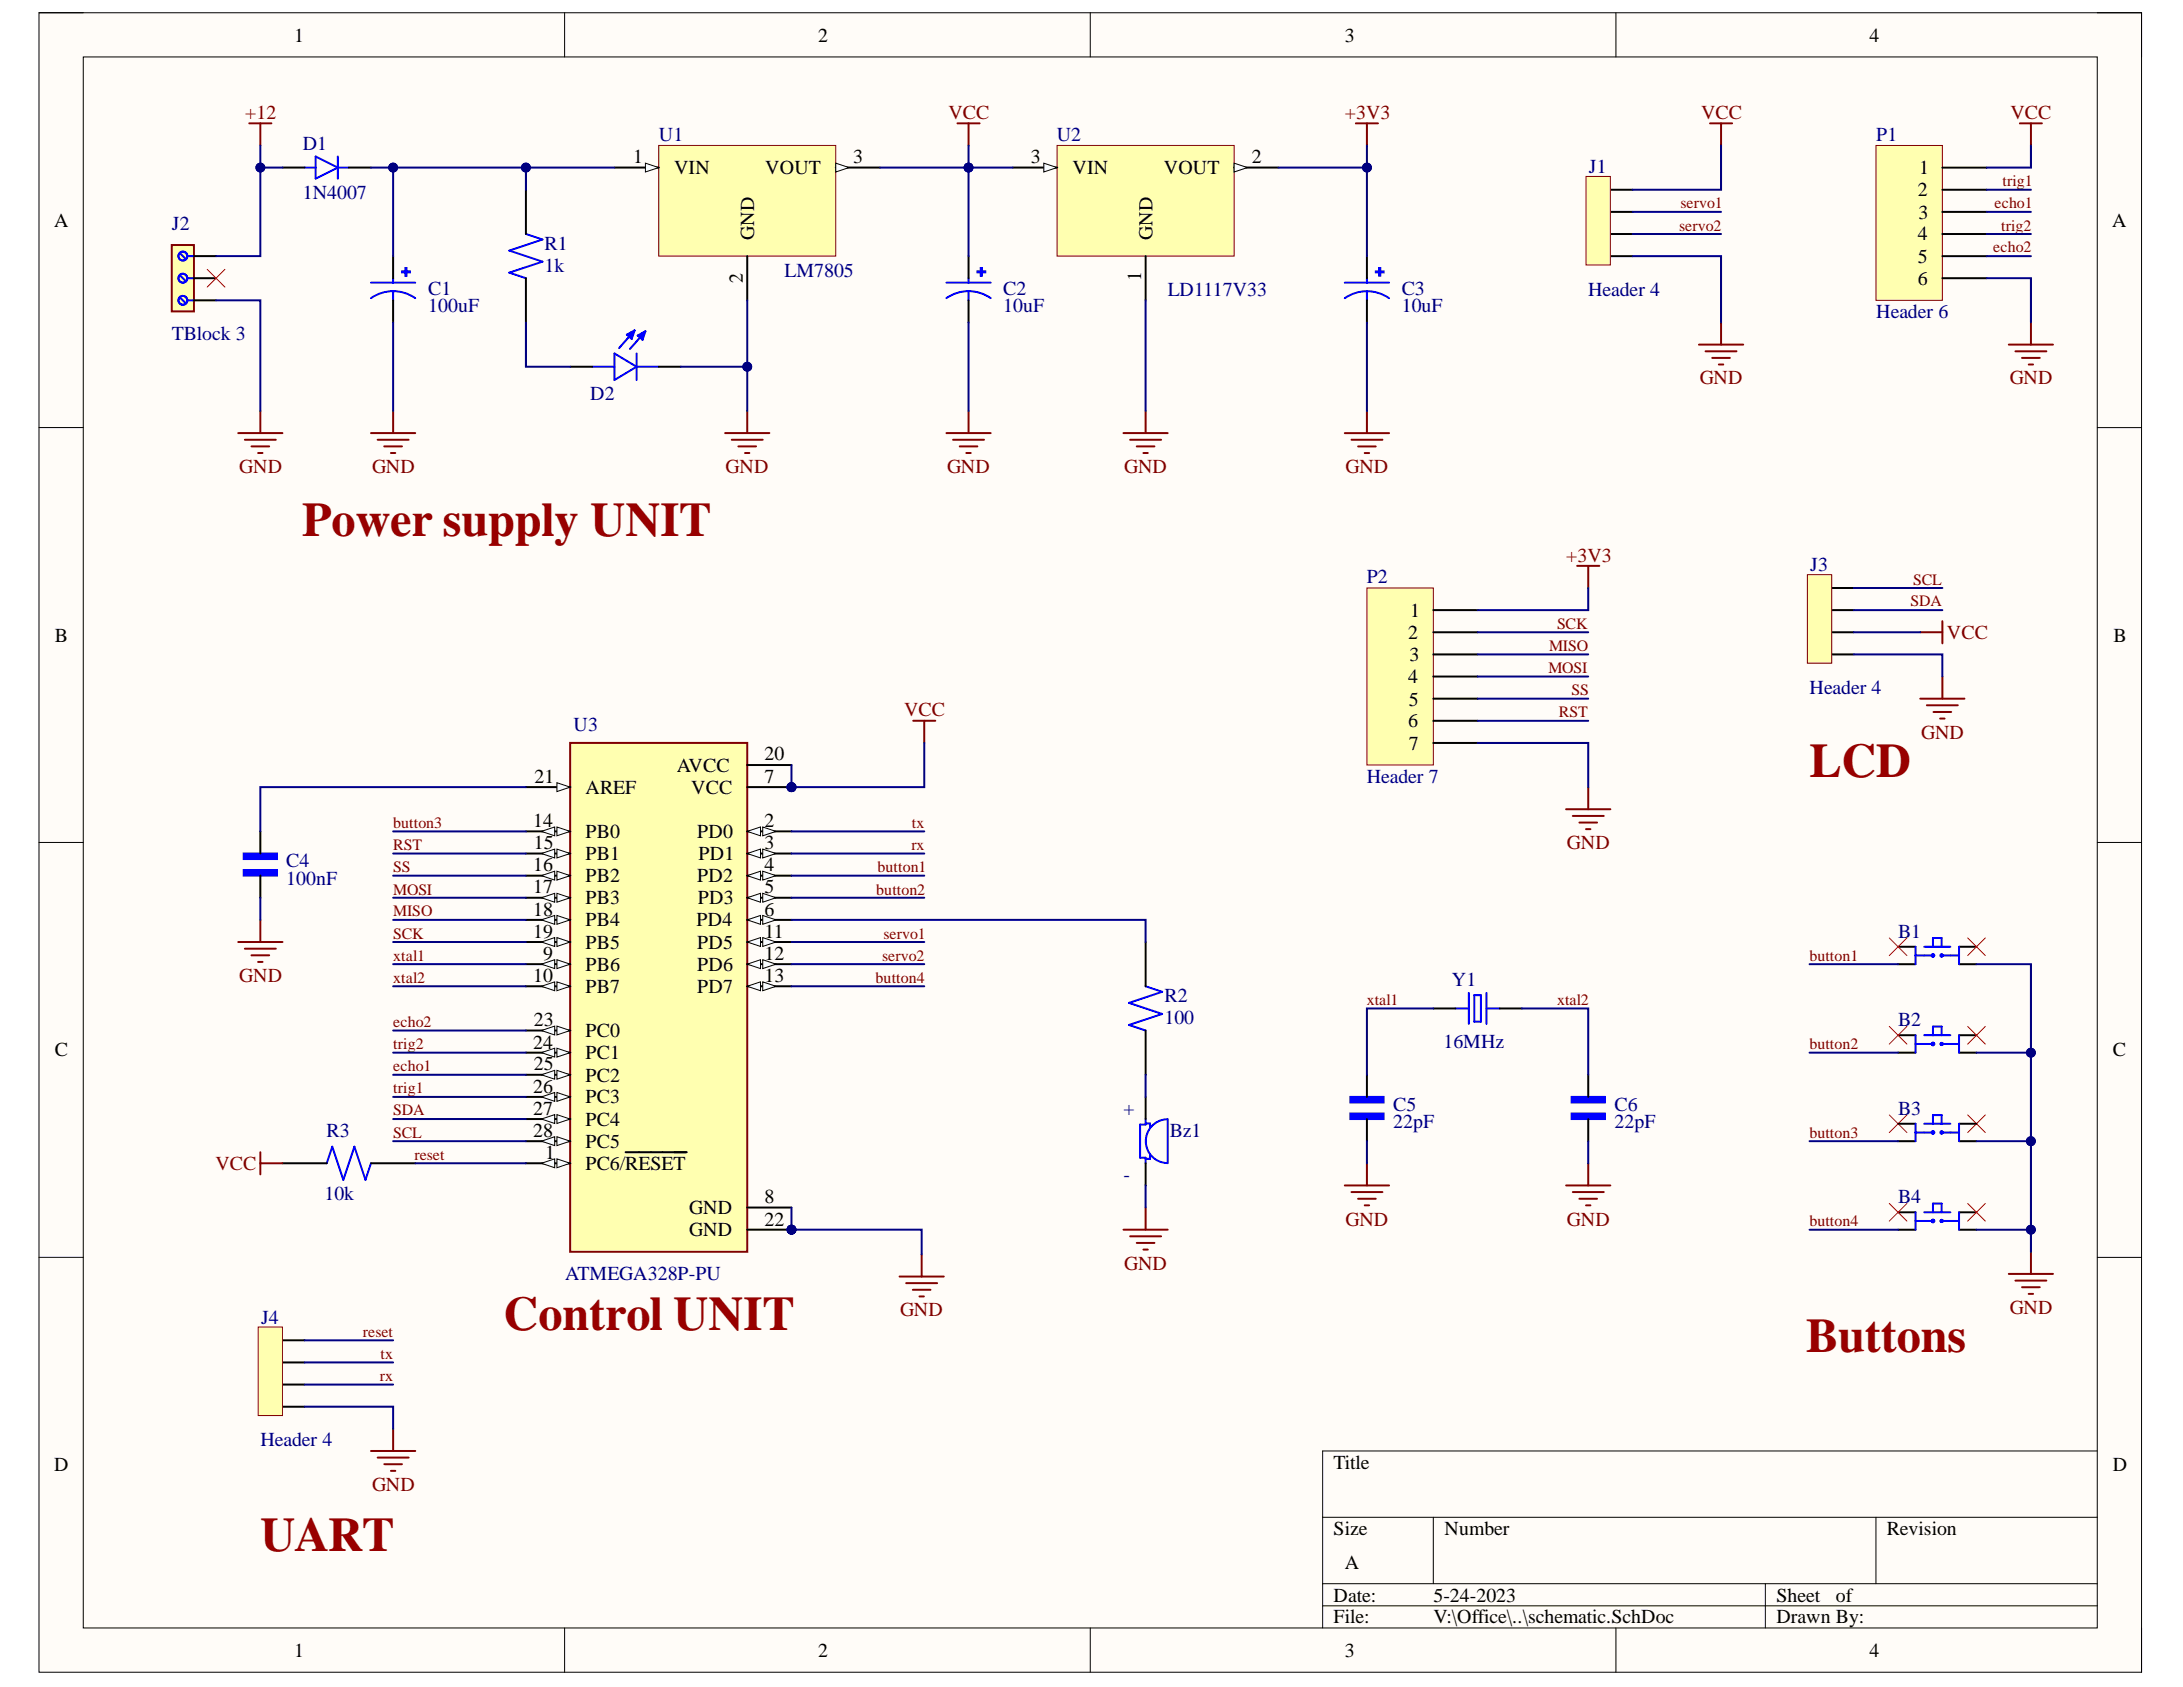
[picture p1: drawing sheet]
<svg xmlns="http://www.w3.org/2000/svg" width="279mm" height="216mm" viewBox="0 0 279 216" stroke-linecap="round" stroke-linejoin="round" font-family="sans-serif">
<defs><g id="words">
<g font-size="6.2" fill="#980000">
<text x="38.7" y="68.6">Power supply UNIT</text>
<text x="231.6" y="99.4">LCD</text>
<text x="64.5" y="170.2">Control UNIT</text>
<text x="231.2" y="173">Buttons</text>
<text x="33.3" y="198.5">UART</text>
</g>
<g font-size="2.5">
<text x="37.6" y="5.3">1</text>
<text x="104.7" y="5.3">2</text>
<text x="172.1" y="5.3">3</text>
<text x="239.3" y="5.3">4</text>
<text x="81" y="20.9">1</text>
<text x="86.3" y="22.3">VIN</text>
<text x="97.9" y="22.3">VOUT</text>
<text x="109.2" y="20.9">3</text>
<text x="132" y="20.9">3</text>
<text x="137.3" y="22.3">VIN</text>
<text x="149" y="22.3">VOUT</text>
<text x="160.2" y="20.9">2</text>
<text x="245.6" y="22.3">1</text>
<text x="6.9" y="29">A</text>
<text x="245.5" y="25.1">2</text>
<text x="245.5" y="28">3</text>
<text x="270.3" y="29">A</text>
<text x="96.5" y="30.8" transform="rotate(-90 96.5 30.8)">GND</text>
<text x="147.5" y="30.8" transform="rotate(-90 147.5 30.8)">GND</text>
<text x="245.5" y="30.8">4</text>
<text x="245.5" y="33.6">5</text>
<text x="95.1" y="36.2" transform="rotate(-90 95.1 36.2)">2</text>
<text x="146.1" y="36" transform="rotate(-90 146.1 36)">1</text>
<text x="245.5" y="36.4">6</text>
<text x="7" y="82.1">B</text>
<text x="180.2" y="81.8">2</text>
<text x="180.5" y="79">1</text>
<text x="270.5" y="82.1">B</text>
<text x="180.2" y="87.4">4</text>
<text x="180.4" y="84.6">3</text>
<text x="180.2" y="93.1">6</text>
<text x="180.3" y="90.3">5</text>
<text x="180.3" y="96">7</text>
<text x="68.4" y="100.2">21</text>
<text x="74.9" y="101.6">AREF</text>
<text x="86.6" y="98.8">AVCC</text>
<text x="88.5" y="101.6">VCC</text>
<text x="97.9" y="97.3">20</text>
<text x="97.9" y="100.2">7</text>
<text x="68.3" y="105.9">14</text>
<text x="74.9" y="107.3">PB0</text>
<text x="89.2" y="107.3">PD0</text>
<text x="97.9" y="105.9">2</text>
<text x="68.3" y="111.5">16</text>
<text x="68.3" y="108.7">15</text>
<text x="74.9" y="110.1">PB1</text>
<text x="74.9" y="112.9">PB2</text>
<text x="89.2" y="112.9">PD2</text>
<text x="89.4" y="110.1">PD1</text>
<text x="97.9" y="108.7">3</text>
<text x="97.9" y="111.5">4</text>
<text x="68.3" y="114.3">17</text>
<text x="68.3" y="117.2">18</text>
<text x="68.3" y="120">19</text>
<text x="74.9" y="115.8">PB3</text>
<text x="74.9" y="118.5">PB4</text>
<text x="89.2" y="118.5">PD4</text>
<text x="89.3" y="115.8">PD3</text>
<text x="97.9" y="114.3">5</text>
<text x="97.9" y="117.2">6</text>
<text x="97.9" y="120">11</text>
<text x="68.3" y="125.6">10</text>
<text x="69.5" y="122.9">9</text>
<text x="74.9" y="121.4">PB5</text>
<text x="74.9" y="124.2">PB6</text>
<text x="89.2" y="121.4">PD5</text>
<text x="89.2" y="124.2">PD6</text>
<text x="97.9" y="122.9">12</text>
<text x="97.9" y="125.6">13</text>
<text x="68.3" y="131.3">23</text>
<text x="74.9" y="127.1">PB7</text>
<text x="89.2" y="127.1">PD7</text>
<text x="7" y="135.2">C</text>
<text x="68.3" y="134.2">24</text>
<text x="68.3" y="137">25</text>
<text x="74.9" y="132.8">PC0</text>
<text x="74.9" y="135.5">PC1</text>
<text x="270.4" y="135.2">C</text>
<text x="68.3" y="139.9">26</text>
<text x="68.3" y="142.6">27</text>
<text x="74.9" y="138.4">PC2</text>
<text x="74.9" y="141.2">PC3</text>
<text x="68.3" y="145.5">28</text>
<text x="69.8" y="148.3">1</text>
<text x="74.9" y="144.1">PC4</text>
<text x="74.9" y="146.9">PC5</text>
<text x="74.9" y="149.7">PC6/RESET</text>
<text x="88.2" y="155.4">GND</text>
<text x="97.9" y="154">8</text>
<text x="88.2" y="158.2">GND</text>
<text x="97.9" y="156.8">22</text>
<text x="6.9" y="188.3">D</text>
<text x="170.7" y="188">Title</text>
<text x="270.4" y="188.3">D</text>
<text x="170.7" y="196.4">Size</text>
<text x="184.9" y="196.4">Number</text>
<text x="241.5" y="196.4">Revision</text>
<text x="172.1" y="200.7">A</text>
<text x="170.7" y="205">Date:</text>
<text x="170.7" y="207.8">File:</text>
<text x="183.5" y="205">5-24-2023</text>
<text x="183.5" y="207.8">V:\Office\..\schematic.SchDoc</text>
<text x="227.4" y="205">Sheet</text>
<text x="227.4" y="207.8">Drawn By:</text>
<text x="235" y="205">of</text>
<text x="37.6" y="212.1">1</text>
<text x="104.7" y="212.1">2</text>
<text x="172.1" y="212.1">3</text>
<text x="239.3" y="212.1">4</text>
</g>
<g font-size="2.5" fill="#800000">
<text x="31.4" y="15.2">+12</text>
<text x="121.4" y="15.2">VCC</text>
<text x="172.1" y="15.2">+3V3</text>
<text x="217.7" y="15.2">VCC</text>
<text x="257.3" y="15.2">VCC</text>
<text x="217.5" y="49.2">GND</text>
<text x="257.2" y="49.2">GND</text>
<text x="30.6" y="60.5">GND</text>
<text x="47.6" y="60.5">GND</text>
<text x="92.9" y="60.5">GND</text>
<text x="121.2" y="60.5">GND</text>
<text x="143.9" y="60.5">GND</text>
<text x="172.2" y="60.5">GND</text>
<text x="200.5" y="71.9">+3V3</text>
<text x="249.2" y="81.8">VCC</text>
<text x="115.7" y="91.7">VCC</text>
<text x="245.9" y="94.5">GND</text>
<text x="200.5" y="108.7">GND</text>
<text x="30.6" y="125.6">GND</text>
<text x="27.6" y="149.7">VCC</text>
<text x="172.2" y="156.8">GND</text>
<text x="200.5" y="156.8">GND</text>
<text x="143.9" y="162.5">GND</text>
<text x="115.2" y="168.4">GND</text>
<text x="257.2" y="168.2">GND</text>
<text x="47.6" y="190.8">GND</text>
</g>
<g font-size="2.5" fill="#000080">
<text x="38.7" y="19.2">D1</text>
<text x="84.3" y="18.1">U1</text>
<text x="135.2" y="18.1">U2</text>
<text x="203.3" y="22.1">J1</text>
<text x="240.1" y="18.1">P1</text>
<text x="22" y="29.4">J2</text>
<text x="38.7" y="25.4">1N4007</text>
<text x="69.7" y="32">R1</text>
<text x="69.7" y="34.7">1k</text>
<text x="100.4" y="35.4">LM7805</text>
<text x="54.8" y="37.8">C1</text>
<text x="54.8" y="40">100uF</text>
<text x="128.4" y="37.8">C2</text>
<text x="128.4" y="40">10uF</text>
<text x="149.5" y="37.9">LD1117V33</text>
<text x="179.4" y="37.8">C3</text>
<text x="179.4" y="40">10uF</text>
<text x="203.3" y="37.9">Header 4</text>
<text x="240.1" y="40.8">Header 6</text>
<text x="22" y="43.5">TBlock 3</text>
<text x="75.5" y="51.2">D2</text>
<text x="174.9" y="74.7">P2</text>
<text x="231.7" y="73.1">J3</text>
<text x="231.6" y="88.9">Header 4</text>
<text x="73.4" y="93.6">U3</text>
<text x="174.9" y="100.2">Header 7</text>
<text x="36.6" y="111">C4</text>
<text x="36.6" y="113.2">100nF</text>
<text x="242.9" y="120">B1</text>
<text x="149" y="128.2">R2</text>
<text x="149" y="131.1">100</text>
<text x="185.8" y="126.2">Y1</text>
<text x="242.9" y="131.3">B2</text>
<text x="184.7" y="134.1">16MHz</text>
<text x="143.8" y="142.6">+</text>
<text x="178.3" y="142.1">C5</text>
<text x="206.6" y="142.1">C6</text>
<text x="242.9" y="142.6">B3</text>
<text x="41.8" y="145.5">R3</text>
<text x="149.7" y="145.5">Bz1</text>
<text x="178.3" y="144.3">22pF</text>
<text x="206.6" y="144.3">22pF</text>
<text x="41.5" y="153.6">10k</text>
<text x="143.8" y="151.2">-</text>
<text x="242.9" y="154">B4</text>
<text x="72.3" y="163.8">ATMEGA328P-PU</text>
<text x="33.4" y="169.4">J4</text>
<text x="33.3" y="185.1">Header 4</text>
</g>
<g font-size="2" fill="#800000">
<text x="256.3" y="23.8">trig1</text>
<text x="214.9" y="29.5">servo2</text>
<text x="215.1" y="26.6">servo1</text>
<text x="255.3" y="26.6">echo1</text>
<text x="256.1" y="29.5">trig2</text>
<text x="255.1" y="32.3">echo2</text>
<text x="244.5" y="77.6">SDA</text>
<text x="244.9" y="74.8">SCL</text>
<text x="198.3" y="83.3">MISO</text>
<text x="199.3" y="80.5">SCK</text>
<text x="198.2" y="86.2">MOSI</text>
<text x="201.1" y="88.9">SS</text>
<text x="199.5" y="91.8">RST</text>
<text x="50.3" y="105.9">button3</text>
<text x="116.7" y="105.9">tx</text>
<text x="50.3" y="111.6">SS</text>
<text x="50.3" y="108.8">RST</text>
<text x="112.3" y="111.6">button1</text>
<text x="116.6" y="108.8">rx</text>
<text x="50.3" y="114.5">MOSI</text>
<text x="50.3" y="117.3">MISO</text>
<text x="112.2" y="114.5">button2</text>
<text x="50.3" y="122.9">xtal1</text>
<text x="50.3" y="125.8">xtal2</text>
<text x="50.3" y="120.2">SCK</text>
<text x="112.1" y="125.8">button4</text>
<text x="112.9" y="122.9">servo2</text>
<text x="113.1" y="120.2">servo1</text>
<text x="231.6" y="122.9">button1</text>
<text x="50.3" y="131.4">echo2</text>
<text x="174.9" y="128.6">xtal1</text>
<text x="199.3" y="128.6">xtal2</text>
<text x="50.3" y="134.3">trig2</text>
<text x="50.3" y="137.1">echo1</text>
<text x="231.6" y="134.3">button2</text>
<text x="50.3" y="142.7">SDA</text>
<text x="50.3" y="139.9">trig1</text>
<text x="50.3" y="145.6">SCL</text>
<text x="53" y="148.4">reset</text>
<text x="231.6" y="145.6">button3</text>
<text x="231.6" y="156.9">button4</text>
<text x="46.4" y="171.1">reset</text>
<text x="48.7" y="173.9">tx</text>
<text x="48.6" y="176.7">rx</text>
</g>
</g></defs>
<path d="M5 1.6h269.1v212.4h-269.1z" fill-rule="evenodd" fill="#fffcf8"/>
<path d="M5 1.6h269.1v212.4h-269.1z" fill="none" stroke="#000" stroke-width=".13"/>
<path d="M10.7 7.3h257.7v201h-257.7z" fill-rule="evenodd" fill="#fffcf8"/>
<g fill="none" stroke="#000" stroke-width=".13">
<path d="M5 1.6h5.7M10.7 7.3h257.7v201h-257.7zM72.3 1.6v5.7M139.5 1.6v5.7M206.8 1.6v5.7M268.4 1.6h5.7v5.7M5 54.7h5.7M268.4 54.7h5.7M5 107.8h5.7M268.4 107.8h5.7M5 160.9h5.7M268.4 160.9h5.7"/>
<path d="M169.3 194.2h99.1M183.5 194.2v8.5M240.1 194.2v8.5M268.4 185.7h-99.1v22.6M72.3 208.3v5.7M139.5 208.3v5.7M169.3 202.7h99.1M169.3 205.5h99.1M206.8 208.3v5.7M225.9 202.7v5.6M274.1 208.3v5.7"/>
</g>
<path d="M84.3 18.6h22.7v14.2h-22.7z" fill-rule="evenodd" fill="#ffffb0"/>
<path d="M84.3 18.6h22.7v14.2h-22.7z" fill="none" stroke="#800000" stroke-width=".13"/>
<path d="M78.6 21.4h5.7" fill="none" stroke="#000" stroke-width=".25"/>
<path d="M82.6 20.9l1.7 .5-1.7 .6z" fill="#f8fcff"/>
<path d="M82.6 20.9l1.7 .5-1.7 .6z" fill="none" stroke="#000" stroke-width=".13"/>
<path d="M107 21.4h5.6" fill="none" stroke="#000" stroke-width=".25"/>
<path d="M107 20.9l1.7 .5-1.7 .6z" fill="#f8fcff"/>
<path d="M107 20.9l1.7 .5-1.7 .6z" fill="none" stroke="#000" stroke-width=".13"/>
<path d="M95.6 32.8v5.6" fill="none" stroke="#000" stroke-width=".25"/>
<path d="M51.9 34.3h.1v1h-.1z" fill-rule="evenodd" fill="#00f"/>
<path d="M51.9 34.3h.1v1h-.1z" fill="none" stroke="#00f" stroke-width=".25"/>
<path d="M51.5 34.7h.9v.2h-.9z" fill-rule="evenodd" fill="#00f"/>
<path d="M47.5 38.2a4.9 4.9 0 0 1 5.6 0M47.5 36.2h5.6M50.3 35.6v.6M50.3 37.3v1.1M51.5 34.7h.9v.2h-.9z" fill="none" stroke="#00f" stroke-width=".25"/>
<path d="M50.3 32.8v2.8M50.3 38.4v2.9" fill="none" stroke="#000" stroke-width=".25"/>
<path d="M125.5 34.3h.2v1h-.2z" fill-rule="evenodd" fill="#00f"/>
<path d="M125.5 34.3h.2v1h-.2z" fill="none" stroke="#00f" stroke-width=".25"/>
<path d="M125.1 34.7h1v.2h-1z" fill-rule="evenodd" fill="#00f"/>
<path d="M121.1 38.2a4.9 4.9 0 0 1 5.7 0M121.1 36.2h5.7M124 35.6v.6M124 37.3v1.1M125.1 34.7h1v.2h-1z" fill="none" stroke="#00f" stroke-width=".25"/>
<path d="M124 32.8v2.8M124 38.4v2.9" fill="none" stroke="#000" stroke-width=".25"/>
<g fill="none" stroke="#800000" stroke-width=".25">
<path d="M31.9 15.8h2.8M33.3 15.8v2.8M122.5 15.8h2.9M124 15.8v2.8M30.5 55.4h5.7M31.3 56.3h4M32.2 57.1h2.3M33 58h.6M33.3 52.6v2.8M47.5 55.4h5.6M48.3 56.3h4M49.2 57.1h2.2"/>
<path d="M50 58h.6M50.3 52.6v2.8M92.8 55.4h5.7M93.7 56.3h3.9M94.5 57.1h2.3M95.4 58h.5M95.6 52.6v2.8M121.1 55.4h5.7M122 56.3h3.9M122.8 57.1h2.3M123.7 58h.5M124 52.6v2.8"/>
</g>
<circle cx="101.3" cy="100.7" r=".57" fill="#000080"/>
<circle cx="101.3" cy="100.7" r=".57" fill="none" stroke="#000080" stroke-width=".13"/>
<circle cx="101.3" cy="157.4" r=".57" fill="#000080"/>
<circle cx="101.3" cy="157.4" r=".57" fill="none" stroke="#000080" stroke-width=".13"/>
<path d="M73 95.1h22.6v65.1h-22.6z" fill-rule="evenodd" fill="#ffffb0"/>
<path d="M73 95.1h22.6v65.1h-22.6z" fill="none" stroke="#800000" stroke-width=".25"/>
<path d="M67.3 100.7h5.7" fill="none" stroke="#000" stroke-width=".25"/>
<path d="M71.3 100.2l1.7 .5-1.7 .6z" fill="#f8fcff"/>
<path d="M71.3 100.2l1.7 .5-1.7 .6z" fill="none" stroke="#000" stroke-width=".13"/>
<path d="M67.3 106.4h5.7" fill="none" stroke="#000" stroke-width=".25"/>
<path d="M71.3 105.8l1.7 .6-1.7 .6z" fill="#f8fcff"/>
<path d="M71.3 105.8l1.7 .6-1.7 .6z" fill="none" stroke="#000" stroke-width=".13"/>
<path d="M69.3 106.4l1.7-.6v1.2z" fill="#f8fcff"/>
<path d="M69.3 106.4l1.7-.6v1.2z" fill="none" stroke="#000" stroke-width=".13"/>
<path d="M67.3 109.2h5.7" fill="none" stroke="#000" stroke-width=".25"/>
<path d="M71.3 108.7l1.7 .5-1.7 .6z" fill="#f8fcff"/>
<path d="M71.3 108.7l1.7 .5-1.7 .6z" fill="none" stroke="#000" stroke-width=".13"/>
<path d="M69.3 109.2l1.7-.5v1.1z" fill="#f8fcff"/>
<path d="M69.3 109.2l1.7-.5v1.1z" fill="none" stroke="#000" stroke-width=".13"/>
<path d="M67.3 112.1h5.7" fill="none" stroke="#000" stroke-width=".25"/>
<path d="M71.3 111.5l1.7 .6-1.7 .5z" fill="#f8fcff"/>
<path d="M71.3 111.5l1.7 .6-1.7 .5z" fill="none" stroke="#000" stroke-width=".13"/>
<path d="M69.3 112.1l1.7-.6v1.1z" fill="#f8fcff"/>
<path d="M69.3 112.1l1.7-.6v1.1z" fill="none" stroke="#000" stroke-width=".13"/>
<path d="M67.3 114.9h5.7" fill="none" stroke="#000" stroke-width=".25"/>
<path d="M71.3 114.3l1.7 .6-1.7 .6z" fill="#f8fcff"/>
<path d="M71.3 114.3l1.7 .6-1.7 .6z" fill="none" stroke="#000" stroke-width=".13"/>
<path d="M69.3 114.9l1.7-.6v1.2z" fill="#f8fcff"/>
<path d="M69.3 114.9l1.7-.6v1.2z" fill="none" stroke="#000" stroke-width=".13"/>
<path d="M67.3 117.7h5.7" fill="none" stroke="#000" stroke-width=".25"/>
<path d="M71.3 117.2l1.7 .5-1.7 .6z" fill="#f8fcff"/>
<path d="M71.3 117.2l1.7 .5-1.7 .6z" fill="none" stroke="#000" stroke-width=".13"/>
<path d="M69.3 117.7l1.7-.5v1.1z" fill="#f8fcff"/>
<path d="M69.3 117.7l1.7-.5v1.1z" fill="none" stroke="#000" stroke-width=".13"/>
<path d="M67.3 120.6h5.7" fill="none" stroke="#000" stroke-width=".25"/>
<path d="M71.3 120l1.7 .6-1.7 .5z" fill="#f8fcff"/>
<path d="M71.3 120l1.7 .6-1.7 .5z" fill="none" stroke="#000" stroke-width=".13"/>
<path d="M69.3 120.6l1.7-.6v1.1z" fill="#f8fcff"/>
<path d="M69.3 120.6l1.7-.6v1.1z" fill="none" stroke="#000" stroke-width=".13"/>
<path d="M67.3 123.4h5.7" fill="none" stroke="#000" stroke-width=".25"/>
<path d="M71.3 122.8l1.7 .6-1.7 .6z" fill="#f8fcff"/>
<path d="M71.3 122.8l1.7 .6-1.7 .6z" fill="none" stroke="#000" stroke-width=".13"/>
<path d="M69.3 123.4l1.7-.6v1.2z" fill="#f8fcff"/>
<path d="M69.3 123.4l1.7-.6v1.2z" fill="none" stroke="#000" stroke-width=".13"/>
<path d="M67.3 126.2h5.7" fill="none" stroke="#000" stroke-width=".25"/>
<path d="M71.3 125.7l1.7 .5-1.7 .6z" fill="#f8fcff"/>
<path d="M71.3 125.7l1.7 .5-1.7 .6z" fill="none" stroke="#000" stroke-width=".13"/>
<path d="M69.3 126.2l1.7-.5v1.1z" fill="#f8fcff"/>
<path d="M69.3 126.2l1.7-.5v1.1z" fill="none" stroke="#000" stroke-width=".13"/>
<path d="M67.3 131.9h5.7" fill="none" stroke="#000" stroke-width=".25"/>
<path d="M71.3 131.3l1.7 .6-1.7 .6z" fill="#f8fcff"/>
<path d="M71.3 131.3l1.7 .6-1.7 .6z" fill="none" stroke="#000" stroke-width=".13"/>
<path d="M69.3 131.9l1.7-.6v1.2z" fill="#f8fcff"/>
<path d="M69.3 131.9l1.7-.6v1.2z" fill="none" stroke="#000" stroke-width=".13"/>
<path d="M67.3 134.7h5.7" fill="none" stroke="#000" stroke-width=".25"/>
<path d="M71.3 134.2l1.7 .5-1.7 .6z" fill="#f8fcff"/>
<path d="M71.3 134.2l1.7 .5-1.7 .6z" fill="none" stroke="#000" stroke-width=".13"/>
<path d="M69.3 134.7l1.7-.5v1.1z" fill="#f8fcff"/>
<path d="M69.3 134.7l1.7-.5v1.1z" fill="none" stroke="#000" stroke-width=".13"/>
<path d="M67.3 137.5h5.7" fill="none" stroke="#000" stroke-width=".25"/>
<path d="M71.3 137l1.7 .5-1.7 .6z" fill="#f8fcff"/>
<path d="M71.3 137l1.7 .5-1.7 .6z" fill="none" stroke="#000" stroke-width=".13"/>
<path d="M69.3 137.5l1.7-.5v1.1z" fill="#f8fcff"/>
<path d="M69.3 137.5l1.7-.5v1.1z" fill="none" stroke="#000" stroke-width=".13"/>
<path d="M67.3 140.4h5.7" fill="none" stroke="#000" stroke-width=".25"/>
<path d="M71.3 139.8l1.7 .6-1.7 .5z" fill="#f8fcff"/>
<path d="M71.3 139.8l1.7 .6-1.7 .5z" fill="none" stroke="#000" stroke-width=".13"/>
<path d="M69.3 140.4l1.7-.6v1.1z" fill="#f8fcff"/>
<path d="M69.3 140.4l1.7-.6v1.1z" fill="none" stroke="#000" stroke-width=".13"/>
<path d="M67.3 143.2h5.7" fill="none" stroke="#000" stroke-width=".25"/>
<path d="M71.3 142.6l1.7 .6-1.7 .6z" fill="#f8fcff"/>
<path d="M71.3 142.6l1.7 .6-1.7 .6z" fill="none" stroke="#000" stroke-width=".13"/>
<path d="M69.3 143.2l1.7-.6v1.2z" fill="#f8fcff"/>
<path d="M69.3 143.2l1.7-.6v1.2z" fill="none" stroke="#000" stroke-width=".13"/>
<path d="M67.3 146h5.7" fill="none" stroke="#000" stroke-width=".25"/>
<path d="M71.3 145.5l1.7 .5-1.7 .6z" fill="#f8fcff"/>
<path d="M71.3 145.5l1.7 .5-1.7 .6z" fill="none" stroke="#000" stroke-width=".13"/>
<path d="M69.3 146l1.7-.5v1.1z" fill="#f8fcff"/>
<path d="M69.3 146l1.7-.5v1.1z" fill="none" stroke="#000" stroke-width=".13"/>
<path d="M67.3 148.9h5.7" fill="none" stroke="#000" stroke-width=".25"/>
<path d="M71.3 148.3l1.7 .6-1.7 .5z" fill="#f8fcff"/>
<path d="M71.3 148.3l1.7 .6-1.7 .5z" fill="none" stroke="#000" stroke-width=".13"/>
<path d="M69.3 148.9l1.7-.6v1.1z" fill="#f8fcff"/>
<path d="M69.3 148.9l1.7-.6v1.1z" fill="none" stroke="#000" stroke-width=".13"/>
<path d="M95.6 97.9h5.7M95.6 100.7h5.7M80.1 147.5h7.8" fill="none" stroke="#000" stroke-width=".25"/>
<circle cx="101.3" cy="100.7" r=".57" fill="#000080"/>
<circle cx="101.3" cy="100.7" r=".57" fill="none" stroke="#000080" stroke-width=".13"/>
<path d="M95.6 106.4h5.7" fill="none" stroke="#000" stroke-width=".25"/>
<path d="M95.6 106.4l1.7-.6v1.2z" fill="#f8fcff"/>
<path d="M95.6 106.4l1.7-.6v1.2z" fill="none" stroke="#000" stroke-width=".13"/>
<path d="M97.6 105.8l1.7 .6-1.7 .6z" fill="#f8fcff"/>
<path d="M97.6 105.8l1.7 .6-1.7 .6z" fill="none" stroke="#000" stroke-width=".13"/>
<path d="M95.6 109.2h5.7" fill="none" stroke="#000" stroke-width=".25"/>
<path d="M95.6 109.2l1.7-.5v1.1z" fill="#f8fcff"/>
<path d="M95.6 109.2l1.7-.5v1.1z" fill="none" stroke="#000" stroke-width=".13"/>
<path d="M97.6 108.7l1.7 .5-1.7 .6z" fill="#f8fcff"/>
<path d="M97.6 108.7l1.7 .5-1.7 .6z" fill="none" stroke="#000" stroke-width=".13"/>
<path d="M95.6 112.1h5.7" fill="none" stroke="#000" stroke-width=".25"/>
<path d="M95.6 112.1l1.7-.6v1.1z" fill="#f8fcff"/>
<path d="M95.6 112.1l1.7-.6v1.1z" fill="none" stroke="#000" stroke-width=".13"/>
<path d="M97.6 111.5l1.7 .6-1.7 .5z" fill="#f8fcff"/>
<path d="M97.6 111.5l1.7 .6-1.7 .5z" fill="none" stroke="#000" stroke-width=".13"/>
<path d="M95.6 114.9h5.7" fill="none" stroke="#000" stroke-width=".25"/>
<path d="M95.6 114.9l1.7-.6v1.2z" fill="#f8fcff"/>
<path d="M95.6 114.9l1.7-.6v1.2z" fill="none" stroke="#000" stroke-width=".13"/>
<path d="M97.6 114.3l1.7 .6-1.7 .6z" fill="#f8fcff"/>
<path d="M97.6 114.3l1.7 .6-1.7 .6z" fill="none" stroke="#000" stroke-width=".13"/>
<path d="M95.6 117.7h5.7" fill="none" stroke="#000" stroke-width=".25"/>
<path d="M95.6 117.7l1.7-.5v1.1z" fill="#f8fcff"/>
<path d="M95.6 117.7l1.7-.5v1.1z" fill="none" stroke="#000" stroke-width=".13"/>
<path d="M97.6 117.2l1.7 .5-1.7 .6z" fill="#f8fcff"/>
<path d="M97.6 117.2l1.7 .5-1.7 .6z" fill="none" stroke="#000" stroke-width=".13"/>
<path d="M95.6 120.6h5.7" fill="none" stroke="#000" stroke-width=".25"/>
<path d="M95.6 120.6l1.7-.6v1.1z" fill="#f8fcff"/>
<path d="M95.6 120.6l1.7-.6v1.1z" fill="none" stroke="#000" stroke-width=".13"/>
<path d="M97.6 120l1.7 .6-1.7 .5z" fill="#f8fcff"/>
<path d="M97.6 120l1.7 .6-1.7 .5z" fill="none" stroke="#000" stroke-width=".13"/>
<path d="M95.6 123.4h5.7" fill="none" stroke="#000" stroke-width=".25"/>
<path d="M95.6 123.4l1.7-.6v1.2z" fill="#f8fcff"/>
<path d="M95.6 123.4l1.7-.6v1.2z" fill="none" stroke="#000" stroke-width=".13"/>
<path d="M97.6 122.8l1.7 .6-1.7 .6z" fill="#f8fcff"/>
<path d="M97.6 122.8l1.7 .6-1.7 .6z" fill="none" stroke="#000" stroke-width=".13"/>
<path d="M95.6 126.2h5.7" fill="none" stroke="#000" stroke-width=".25"/>
<path d="M95.6 126.2l1.7-.5v1.1z" fill="#f8fcff"/>
<path d="M95.6 126.2l1.7-.5v1.1z" fill="none" stroke="#000" stroke-width=".13"/>
<path d="M97.6 125.7l1.7 .5-1.7 .6z" fill="#f8fcff"/>
<path d="M97.6 125.7l1.7 .5-1.7 .6z" fill="none" stroke="#000" stroke-width=".13"/>
<path d="M95.6 154.5h5.7M95.6 157.4h5.7" fill="none" stroke="#000" stroke-width=".25"/>
<circle cx="101.3" cy="157.4" r=".57" fill="#000080"/>
<circle cx="101.3" cy="157.4" r=".57" fill="none" stroke="#000080" stroke-width=".13"/>
<path d="M116.9 92.2h2.8M118.3 92.2v2.9" fill="none" stroke="#800000" stroke-width=".25"/>
<path d="M31.2 109.2h4.2v.7h-4.2z" fill-rule="evenodd" fill="#00f"/>
<path d="M31.2 109.2h4.2v.7h-4.2z" fill="none" stroke="#00f" stroke-width=".25"/>
<path d="M31.2 111.4h4.2v.7h-4.2z" fill-rule="evenodd" fill="#00f"/>
<path d="M31.2 111.4h4.2v.7h-4.2zM41.8 148.9l.7-2.1 1.4 4.2 1.5-4.2 1.4 4.2 .7-2.1" fill="none" stroke="#00f" stroke-width=".25"/>
<path d="M33.3 106.4v2.8M33.3 112.1v2.8M36.2 148.9h5.6M47.5 148.9h5.6M36.1 174.4h2.9M36.1 177.2h2.9M36.2 171.5h2.8M36.1 180h2.9" fill="none" stroke="#000" stroke-width=".25"/>
<path d="M33.3 117.7v2.9M30.5 120.6h5.7M31.3 121.4h4M32.2 122.3h2.3M33 123.1h.6M33.3 147.5v2.8M33.3 148.9h2.9M115.1 163.4h5.7M116 164.2h3.9M116.8 165.1h2.3M117.7 165.9h.5M118 160.5v2.9" fill="none" stroke="#800000" stroke-width=".25"/>
<path d="M33 169.8h3.1v11.4h-3.1z" fill-rule="evenodd" fill="#ffffb0"/>
<path d="M33 169.8h3.1v11.4h-3.1z" fill="none" stroke="#800000" stroke-width=".13"/>
<path d="M47.5 185.7h5.7M48.3 186.5h4M49.2 187.4h2.2M50 188.2h.6M50.3 182.9v2.8" fill="none" stroke="#800000" stroke-width=".25"/>
<path d="M39 21.4h1.4M40.4 20l2.8 1.4-2.8 1.5zM43.2 20v2.9M43.2 21.4h1.4" fill="none" stroke="#00f" stroke-width=".25"/>
<path d="M36.2 21.4h2.8M44.6 21.4h2.9" fill="none" stroke="#000" stroke-width=".25"/>
<path d="M22 31.4h2.8v8.5h-2.8z" fill-rule="evenodd" fill="#ffffb0"/>
<path d="M22 31.4h2.8v8.5h-2.8z" fill="none" stroke="#800000" stroke-width=".25"/>
<g fill="none" stroke="#00f" stroke-width=".25">
<path d="M23.1 38.2l.6 .5M23.1 35.3l.6 .6M23.1 32.5l.6 .6M24 38.4h.8M24 35.6h.8M24 32.8h.8M67.3 29.9l2.1 .8-4.2 1.4 4.2 1.4-4.2 1.4 2.1 .7M75.8 46.9h2.8M78.6 45.2l2.9 1.7-2.9 1.7zM80.7 42.7l-.3 .2M80.7 42.5h.2v.9M81.2 42.3l-2 2.3"/>
<path d="M81.2 42.3l-1 .5 .7 .6M81.2 42.3l-.3 1.1M81.5 45.2v3.4M81.5 46.9h2.8M82.1 42.9l-.3 .1M82.1 42.7h.2l-.1 .8M82.6 42.4l-2 2.3M82.6 42.4l-1 .5 .6 .6M82.6 42.4l-.4 1.1M186.3 129.1h1.7M188 127.1v3.9M188.7 127.4h.8v3.4h-.8z"/>
<path d="M190.3 129.1h1.7M190.3 127.1v3.9"/>
<circle cx="23.4" cy="32.8" r=".57"/>
<circle cx="23.4" cy="35.6" r=".57"/>
<circle cx="23.4" cy="38.4" r=".57"/>
</g>
<path d="M24.8 38.4h2.9M24.8 35.6h2.9M24.8 32.8h2.9M67.3 24.3v5.6M67.3 35.6v5.7M73 46.9h2.8M84.3 46.9h2.8M183.5 129.1h2.8M192 129.1h2.8" fill="none" stroke="#000" stroke-width=".25"/>
<path d="M26.5 34.5l2.3 2.2M28.8 34.5l-2.3 2.2" fill="none" stroke="#f00" stroke-width=".13"/>
<path d="M172.8 140.4h4.3v.7h-4.3z" fill-rule="evenodd" fill="#00f"/>
<path d="M172.8 140.4h4.3v.7h-4.3z" fill="none" stroke="#00f" stroke-width=".25"/>
<path d="M172.8 142.5h4.3v.7h-4.3z" fill-rule="evenodd" fill="#00f"/>
<path d="M172.8 142.5h4.3v.7h-4.3z" fill="none" stroke="#00f" stroke-width=".25"/>
<path d="M175 137.5v2.9M175 143.2v2.8" fill="none" stroke="#000" stroke-width=".25"/>
<path d="M201.2 140.4h4.2v.7h-4.2z" fill-rule="evenodd" fill="#00f"/>
<path d="M201.2 140.4h4.2v.7h-4.2z" fill="none" stroke="#00f" stroke-width=".25"/>
<path d="M201.2 142.5h4.2v.7h-4.2z" fill-rule="evenodd" fill="#00f"/>
<path d="M201.2 142.5h4.2v.7h-4.2z" fill="none" stroke="#00f" stroke-width=".25"/>
<path d="M234.4 75.3h2.9M234.4 78.1h2.9M234.4 80.9h2.9M234.4 83.7h2.9M203.3 137.5v2.9M203.3 143.2v2.8" fill="none" stroke="#000" stroke-width=".25"/>
<path d="M172.1 151.7h5.7M173 152.6h3.9M173.8 153.4h2.3M174.7 154.3h.5M175 148.9v2.8M200.4 151.7h5.7M201.3 152.6h4M202.1 153.4h2.3M203 154.3h.6M203.3 148.9v2.8" fill="none" stroke="#800000" stroke-width=".25"/>
<path d="M231.3 73.5h3.1v11.4h-3.1z" fill-rule="evenodd" fill="#ffffb0"/>
<path d="M231.3 73.5h3.1v11.4h-3.1z" fill="none" stroke="#800000" stroke-width=".13"/>
<path d="M248.6 79.5v2.8M245.8 89.4h5.6M245.8 80.9h2.8M246.6 90.3h4M247.5 91.1h2.2M248.3 92h.6M248.6 86.6v2.8M257.1 163h5.7M257.9 163.9h4M258.8 164.7h2.3M259.7 165.6h.5M259.9 160.2v2.8" fill="none" stroke="#800000" stroke-width=".25"/>
<g fill="none" stroke="#000" stroke-width=".25">
<path d="M242.9 132.5h2.3M242.9 134.7h2.3M242.9 121.2h2.3M242.9 123.4h2.3M250.7 132.5h2.3M250.7 134.7h2.3M250.7 121.2h2.3M250.7 123.4h2.3M242.9 155.1h2.3M242.9 157.4h2.3M242.9 143.8h2.3M242.9 146h2.3"/>
<path d="M250.7 155.1h2.3M250.7 157.4h2.3M250.7 143.8h2.3M250.7 146h2.3"/>
</g>
<g fill="none" stroke="#00f" stroke-width=".25">
<path d="M245.2 121.2v2.2M245.2 132.5v2.2M245.2 133.6h2.2M245.2 122.3h2.2M246.3 132.5h3.3M246.3 121.2h3.3M247.4 121.2v-1.2h1.1v1.2M247.4 132.5v-1.1h1.1v1.1M248.4 133.5h.2v.2h-.2zM248.5 133.6h2.2M248.5 122.3h2.2M250.7 121.2v2.2"/>
<path d="M250.7 132.5v2.2M245.2 156.3h2.2M245.2 143.8v2.2M245.2 155.1v2.3M245.2 144.9h2.2M246.3 155.1h3.3M246.3 143.8h3.3M247.4 155.1v-1.1h1.1v1.1M247.4 143.8v-1.1h1.1v1.1M248.4 156.2h.2v.2h-.2zM248.5 156.3h2.2M248.5 144.9h2.2"/>
<path d="M250.7 143.8v2.2M250.7 155.1v2.3"/>
<circle cx="247.4" cy="133.6" r=".16"/>
<circle cx="247.4" cy="122.3" r=".16"/>
<circle cx="248.5" cy="122.3" r=".14"/>
<circle cx="247.4" cy="144.9" r=".16"/>
<circle cx="247.4" cy="156.3" r=".16"/>
<circle cx="248.5" cy="144.9" r=".14"/>
</g>
<g fill="none" stroke="#f00" stroke-width=".13">
<path d="M241.8 131.4l2.3 2.2M241.8 120l2.3 2.3M244.1 131.4l-2.3 2.2M244.1 120l-2.3 2.3M251.8 131.4l2.3 2.2M251.8 120l2.3 2.3M254.1 131.4l-2.3 2.2M254.1 120l-2.3 2.3M241.8 154l2.3 2.3M241.8 142.7l2.3 2.2M244.1 154l-2.3 2.3M244.1 142.7l-2.3 2.2"/>
<path d="M251.8 142.7l2.3 2.2M251.8 154l2.3 2.3M254.1 142.7l-2.3 2.2M254.1 154l-2.3 2.3"/>
</g>
<path d="M135.3 18.6h22.7v14.2h-22.7z" fill-rule="evenodd" fill="#ffffb0"/>
<path d="M135.3 18.6h22.7v14.2h-22.7z" fill="none" stroke="#800000" stroke-width=".13"/>
<path d="M129.6 21.4h5.7" fill="none" stroke="#000" stroke-width=".25"/>
<path d="M133.6 20.9l1.7 .5-1.7 .6z" fill="#f8fcff"/>
<path d="M133.6 20.9l1.7 .5-1.7 .6z" fill="none" stroke="#000" stroke-width=".13"/>
<path d="M158 21.4h5.6" fill="none" stroke="#000" stroke-width=".25"/>
<path d="M158 20.9l1.7 .5-1.7 .6z" fill="#f8fcff"/>
<path d="M158 20.9l1.7 .5-1.7 .6z" fill="none" stroke="#000" stroke-width=".13"/>
<path d="M146.6 32.8v5.6" fill="none" stroke="#000" stroke-width=".25"/>
<path d="M143.8 55.4h5.7M144.6 56.3h4M145.5 57.1h2.3M146.3 58h.6M146.6 52.6v2.8M172.1 55.4h5.7M173 56.3h3.9M173.8 57.1h2.3M174.7 58h.5M175 52.6v2.8" fill="none" stroke="#800000" stroke-width=".25"/>
<path d="M176.5 34.3h.2v1h-.2z" fill-rule="evenodd" fill="#00f"/>
<path d="M176.5 34.3h.2v1h-.2z" fill="none" stroke="#00f" stroke-width=".25"/>
<path d="M176.1 34.7h1v.2h-1z" fill-rule="evenodd" fill="#00f"/>
<path d="M172.1 38.2a4.9 4.9 0 0 1 5.7 0M172.1 36.2h5.7M175 35.6v.6M175 37.3v1.1M176.1 34.7h1v.2h-1z" fill="none" stroke="#00f" stroke-width=".25"/>
<path d="M175 32.8v2.8M175 38.4v2.9" fill="none" stroke="#000" stroke-width=".25"/>
<path d="M173.5 15.8h2.9M175 15.8v2.8" fill="none" stroke="#800000" stroke-width=".25"/>
<path d="M175 75.3h8.5v22.6h-8.5z" fill-rule="evenodd" fill="#ffffb0"/>
<path d="M175 75.3h8.5v22.6h-8.5z" fill="none" stroke="#800000" stroke-width=".13"/>
<path d="M183.5 78.1h5.6M183.5 80.9h5.6M183.5 83.7h5.6M183.5 86.6h5.6M183.5 89.4h5.6M183.5 92.2h5.6M183.5 95.1h5.6" fill="none" stroke="#000" stroke-width=".25"/>
<path d="M201.9 72.4h2.8M203.3 72.4v2.9M200.4 103.6h5.7M201.3 104.4h4M202.1 105.3h2.3M203 106.1h.6M203.3 100.7v2.9" fill="none" stroke="#800000" stroke-width=".25"/>
<path d="M240.1 18.6h8.5v19.8h-8.5z" fill-rule="evenodd" fill="#ffffb0"/>
<path d="M240.1 18.6h8.5v19.8h-8.5z" fill="none" stroke="#800000" stroke-width=".13"/>
<g fill="none" stroke="#000" stroke-width=".25">
<path d="M206.1 24.3h2.8M206.1 27.1h2.8M206.1 29.9h2.8M206.1 32.8h2.8M248.6 21.5h5.7M248.6 24.3h5.7M248.6 27.1h5.7M248.6 29.9h5.7M248.6 32.8h5.7M248.6 35.6h5.7M146.6 120.6v5.6M146.6 131.9v5.6"/>
<path d="M146.6 140.4v2.8M146.6 148.9v2.8"/>
</g>
<path d="M258.5 15.8h2.8M259.9 15.8v2.8M257.1 44.1h5.7M257.9 45h4M258.8 45.8h2.3M259.7 46.6h.5M259.9 41.3v2.8M143.8 157.4h5.7M144.6 158.2h4M145.5 159.1h2.3M146.3 159.9h.6M146.6 154.5v2.9" fill="none" stroke="#800000" stroke-width=".25"/>
<path d="M146.6 126.2l2.1 .7-4.2 1.4 4.2 1.5-4.2 1.4 2.1 .7M146.6 143.2v.7h-.7v4.3h.7v.7M146.6 143.8h.6v.5M147.2 147.7v.6h-.6M149.4 143.2a2.81 2.81 0 0 0-2.7 2.8 2.81 2.81 0 0 0 2.6 2.8M149.5 143.2v5.7" fill="none" stroke="#00f" stroke-width=".25"/>
<path d="M203 22.6h3.1v11.3h-3.1z" fill-rule="evenodd" fill="#ffffb0"/>
<path d="M203 22.6h3.1v11.3h-3.1z" fill="none" stroke="#800000" stroke-width=".13"/>
<path d="M218.9 15.8h2.8M220.3 15.8v2.8M217.4 44.1h5.7M218.3 45h4M219.1 45.8h2.3M220 46.6h.6M220.3 41.3v2.8" fill="none" stroke="#800000" stroke-width=".25"/>
<path d="M95.6 38.4v14.2M50.3 41.3v11.3M124 41.3v11.3" fill="none" stroke="#000080" stroke-width=".25"/>
<circle cx="95.6" cy="46.9" r=".57" fill="#000080"/>
<circle cx="95.6" cy="46.9" r=".57" fill="none" stroke="#000080" stroke-width=".13"/>
<path d="M118.3 95.1v5.6h-17" fill="none" stroke="#000080" stroke-width=".25"/>
<circle cx="101.3" cy="100.7" r=".57" fill="#000080"/>
<circle cx="101.3" cy="100.7" r=".57" fill="none" stroke="#000080" stroke-width=".13"/>
<path d="M101.3 157.4h16.7v3.1" fill="none" stroke="#000080" stroke-width=".25"/>
<circle cx="101.3" cy="157.4" r=".57" fill="#000080"/>
<circle cx="101.3" cy="157.4" r=".57" fill="none" stroke="#000080" stroke-width=".13"/>
<path d="M101.3 154.5v2.9" fill="none" stroke="#000080" stroke-width=".25"/>
<circle cx="101.3" cy="157.4" r=".57" fill="#000080"/>
<circle cx="101.3" cy="157.4" r=".57" fill="none" stroke="#000080" stroke-width=".13"/>
<g fill="none" stroke="#000080" stroke-width=".25">
<path d="M27.7 38.4h5.6v14.2M112.6 21.4h11.4v11.4M33.3 114.9v2.8M50.3 106.4h17M50.3 109.2h17M50.3 112.1h17M50.3 114.9h17M50.3 117.7h17M67.3 100.7h-34v5.7M101.3 106.4h17M101.3 109.2h17M101.3 112.1h17"/>
<path d="M101.3 114.9h17M50.3 120.6h17M50.3 123.4h17M50.3 126.2h17M53.1 148.9h14.2M39 177.2h11.3M39 174.4h11.3M39 171.5h11.3M39 180h11.3v2.9"/>
</g>
<circle cx="124" cy="21.4" r=".57" fill="#000080"/>
<circle cx="124" cy="21.4" r=".57" fill="none" stroke="#000080" stroke-width=".13"/>
<path d="M124 18.6v2.8" fill="none" stroke="#000080" stroke-width=".25"/>
<circle cx="124" cy="21.4" r=".57" fill="#000080"/>
<circle cx="124" cy="21.4" r=".57" fill="none" stroke="#000080" stroke-width=".13"/>
<path d="M33.3 21.4h2.9" fill="none" stroke="#000080" stroke-width=".25"/>
<circle cx="33.3" cy="21.4" r=".57" fill="#000080"/>
<circle cx="33.3" cy="21.4" r=".57" fill="none" stroke="#000080" stroke-width=".13"/>
<path d="M50.3 21.4v11.4" fill="none" stroke="#000080" stroke-width=".25"/>
<circle cx="50.3" cy="21.4" r=".57" fill="#000080"/>
<circle cx="50.3" cy="21.4" r=".57" fill="none" stroke="#000080" stroke-width=".13"/>
<path d="M67.3 21.4v2.9" fill="none" stroke="#000080" stroke-width=".25"/>
<circle cx="67.3" cy="21.4" r=".57" fill="#000080"/>
<circle cx="67.3" cy="21.4" r=".57" fill="none" stroke="#000080" stroke-width=".13"/>
<path d="M67.3 41.3v5.6h5.7M87.1 46.9h8.5" fill="none" stroke="#000080" stroke-width=".25"/>
<circle cx="95.6" cy="46.9" r=".57" fill="#000080"/>
<circle cx="95.6" cy="46.9" r=".57" fill="none" stroke="#000080" stroke-width=".13"/>
<path d="M47.5 21.4h31.1" fill="none" stroke="#000080" stroke-width=".25"/>
<circle cx="50.3" cy="21.4" r=".57" fill="#000080"/>
<circle cx="50.3" cy="21.4" r=".57" fill="none" stroke="#000080" stroke-width=".13"/>
<circle cx="67.3" cy="21.4" r=".57" fill="#000080"/>
<circle cx="67.3" cy="21.4" r=".57" fill="none" stroke="#000080" stroke-width=".13"/>
<g fill="none" stroke="#000080" stroke-width=".25">
<path d="M33.3 18.6v14.2h-5.6M237.3 78.1h11.3M237.3 75.3h11.3M237.3 83.7h11.3v2.9M237.3 80.9h8.5M50.3 137.5h17M50.3 134.7h17M50.3 131.9h17M183.5 129.1h-8.5v8.4M194.8 129.1h8.5v8.4M231.6 134.7h11.3M231.6 123.4h11.3"/>
<path d="M50.3 146h17M50.3 143.2h17M50.3 140.4h17M175 146v2.9M203.3 146v2.9M231.6 146h11.3M231.6 157.4h11.3"/>
</g>
<circle cx="33.3" cy="21.4" r=".57" fill="#000080"/>
<circle cx="33.3" cy="21.4" r=".57" fill="none" stroke="#000080" stroke-width=".13"/>
<path d="M101.3 97.9v2.8" fill="none" stroke="#000080" stroke-width=".25"/>
<circle cx="101.3" cy="100.7" r=".57" fill="#000080"/>
<circle cx="101.3" cy="100.7" r=".57" fill="none" stroke="#000080" stroke-width=".13"/>
<path d="M253 134.7h6.9" fill="none" stroke="#000080" stroke-width=".25"/>
<circle cx="259.9" cy="134.7" r=".57" fill="#000080"/>
<circle cx="259.9" cy="134.7" r=".57" fill="none" stroke="#000080" stroke-width=".13"/>
<path d="M163.6 21.5h11.4v11.3" fill="none" stroke="#000080" stroke-width=".25"/>
<circle cx="175" cy="21.4" r=".56" fill="#000080"/>
<circle cx="175" cy="21.4" r=".56" fill="none" stroke="#000080" stroke-width=".13"/>
<path d="M124 21.4h5.6M146.6 38.4v14.2M175 41.3v11.3" fill="none" stroke="#000080" stroke-width=".25"/>
<circle cx="124" cy="21.4" r=".57" fill="#000080"/>
<circle cx="124" cy="21.4" r=".57" fill="none" stroke="#000080" stroke-width=".13"/>
<path d="M175 18.6v2.9" fill="none" stroke="#000080" stroke-width=".25"/>
<circle cx="175" cy="21.4" r=".56" fill="#000080"/>
<circle cx="175" cy="21.4" r=".56" fill="none" stroke="#000080" stroke-width=".13"/>
<path d="M203.3 75.3v2.8h-14.2M189.1 95.1h14.2v5.6M189.1 80.9h14.2M189.1 83.7h14.2M189.1 86.6h14.2M189.1 89.4h14.2M189.1 92.2h14.2M253 157.4h6.9" fill="none" stroke="#000080" stroke-width=".25"/>
<circle cx="259.9" cy="157.4" r=".57" fill="#000080"/>
<circle cx="259.9" cy="157.4" r=".57" fill="none" stroke="#000080" stroke-width=".13"/>
<path d="M253 146h6.9v14.2" fill="none" stroke="#000080" stroke-width=".25"/>
<circle cx="259.9" cy="157.4" r=".57" fill="#000080"/>
<circle cx="259.9" cy="157.4" r=".57" fill="none" stroke="#000080" stroke-width=".13"/>
<circle cx="259.9" cy="146" r=".57" fill="#000080"/>
<circle cx="259.9" cy="146" r=".57" fill="none" stroke="#000080" stroke-width=".13"/>
<path d="M253 123.4h6.9v22.6" fill="none" stroke="#000080" stroke-width=".25"/>
<circle cx="259.9" cy="134.7" r=".57" fill="#000080"/>
<circle cx="259.9" cy="134.7" r=".57" fill="none" stroke="#000080" stroke-width=".13"/>
<circle cx="259.9" cy="146" r=".57" fill="#000080"/>
<circle cx="259.9" cy="146" r=".57" fill="none" stroke="#000080" stroke-width=".13"/>
<g fill="none" stroke="#000080" stroke-width=".25">
<path d="M220.3 18.6v5.7h-11.4M259.9 18.6v2.9h-5.6M208.9 32.8h11.4v8.5M208.9 27.1h11.4M208.9 29.9h11.4M254.3 35.6h5.6v5.7M254.3 24.3h5.6M254.3 27.1h5.6M254.3 29.9h5.6M254.3 32.8h5.6M101.3 117.7h45.3v2.9M101.3 126.2h17"/>
<path d="M101.3 123.4h17M101.3 120.6h17M146.6 137.5v2.9M146.6 151.7v2.8"/>
</g>
<use href="#words"/>
</svg>
